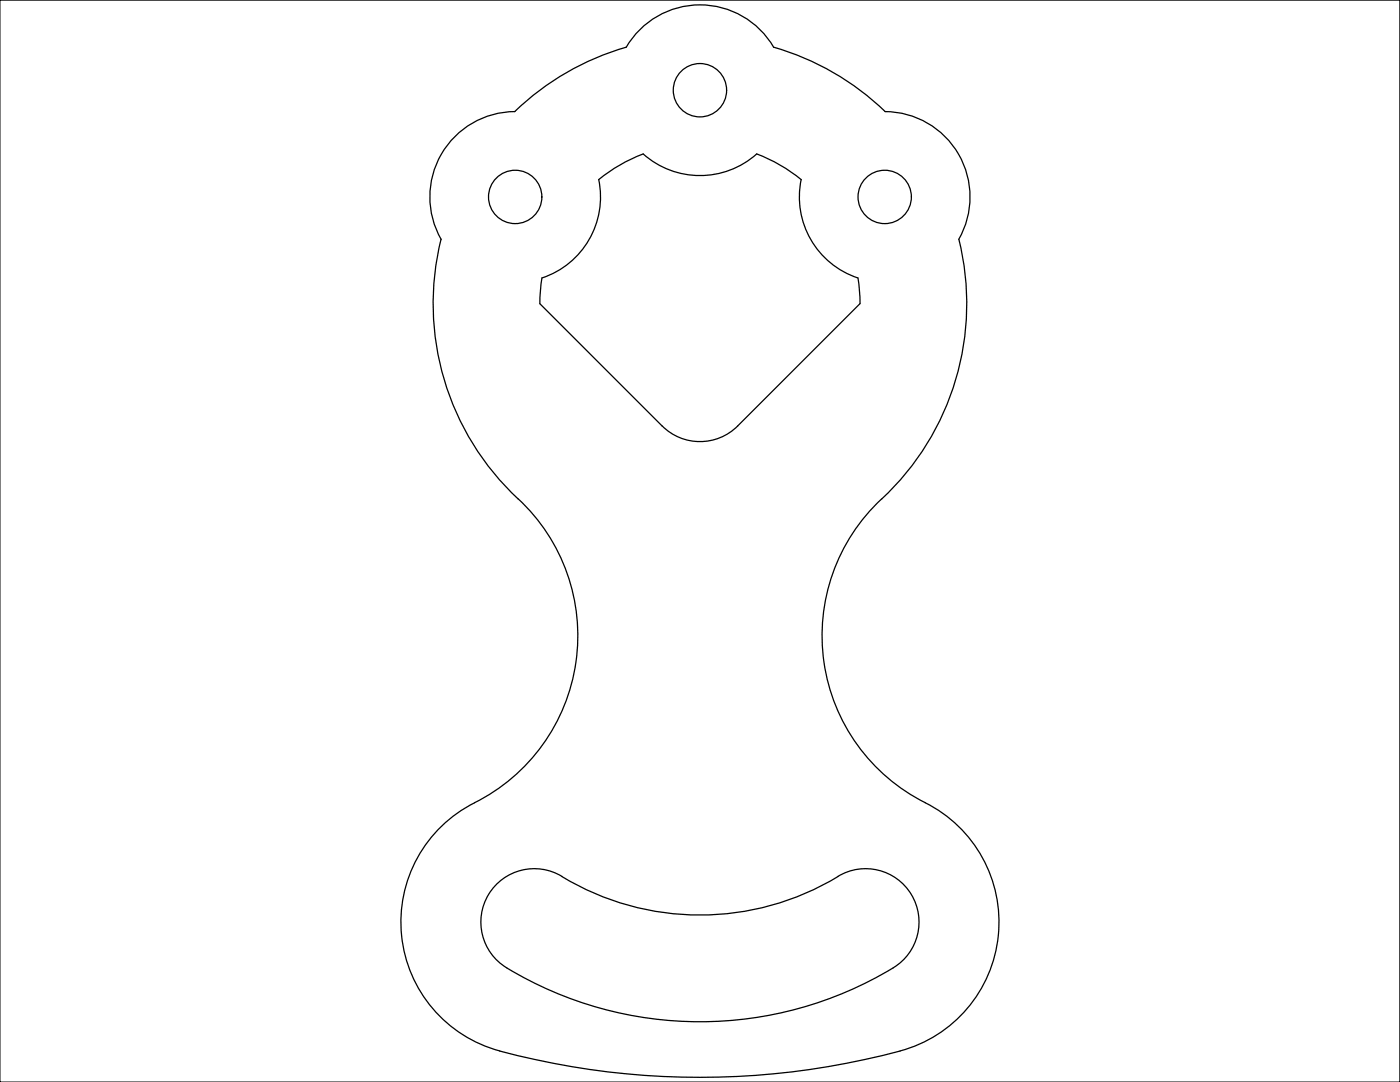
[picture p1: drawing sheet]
<svg xmlns="http://www.w3.org/2000/svg" width="279mm" height="216mm" viewBox="0 0 279 216" stroke-linecap="round" stroke-linejoin="round" font-family="sans-serif">
<!-- layer: 0 -->
<g fill="none" stroke="#000" stroke-width=".25">
<path d="M102.7 22.3a53 53 0 0 1 22.3-12.9 17 17 0 0 1 29.4 0 52.9 52.9 0 0 1 22.2 12.9 17 17 0 0 1 14.7 25.5M102.8 22.3a17 17 0 0 0-14.8 25.5M119.5 35.8a31.7 31.7 0 0 1 8.9-5.1 17 17 0 0 0 22.6 0 32 32 0 0 1 8.9 5.1M119.5 35.8a17 17 0 0 1-11.3 19.7l-.3 2.2-.2 2.9M159.9 35.8a17 17 0 0 0 11.3 19.7l.3 2.2 .1 2.9M88 47.8a53.2 53.2 0 0 0 15.4 51.8M191.4 47.8a53.2 53.2 0 0 1-15.4 51.8M107.7 60.6l24.5 24.4a10.7 10.7 0 0 0 15 0l24.4-24.4M103.4 99.6a37.3 37.3 0 0 1-8.7 60.6M175.9 99.6a37.3 37.3 0 0 0 8.8 60.6M94.7 160.2a26.6 26.6 0 0 0-14.6 26.5 26.6 26.6 0 0 0 19.6 23 153.8 153.8 0 0 0 81.7-.5 26.6 26.6 0 0 0 17.9-23.4 26.6 26.6 0 0 0-14.6-25.6M112.1 174.9a53.5 53.5 0 0 0 56.3-.6 10.7 10.7 0 0 1 13.8 4.8 10.7 10.7 0 0 1-3.9 14"/>
<path d="M112.1 174.9a10.7 10.7 0 0 0-14.6 3.6 10.7 10.7 0 0 0 3.6 14.6M101.1 193.1a74.5 74.5 0 0 0 77.2 0"/>
<circle cx="139.7" cy="18" r="5.3"/>
<circle cx="102.8" cy="39.3" r="5.3"/>
<circle cx="176.6" cy="39.3" r="5.3"/>
</g>
<path d="M0 0h279.4v215.9h-279.4z" fill="none" stroke="#000" stroke-width=".2"/>
</svg>
